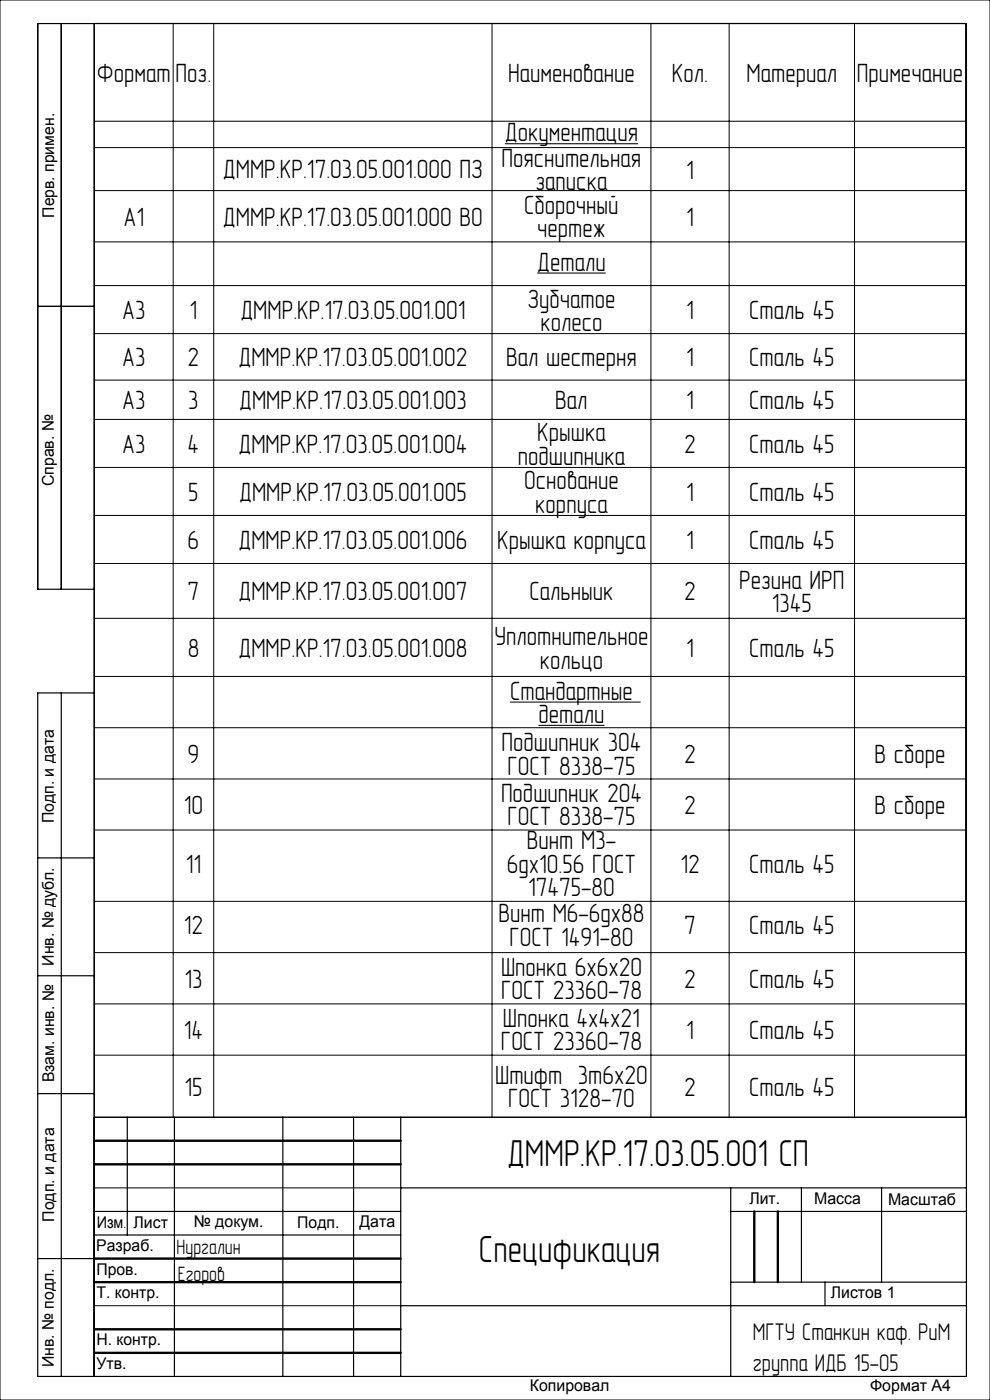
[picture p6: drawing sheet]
<svg xmlns="http://www.w3.org/2000/svg" width="210mm" height="297mm" viewBox="0 0 210 297" stroke-linecap="round" stroke-linejoin="round" font-family="sans-serif">
<defs><g id="words">
<text font-size="7.1" x="101.6" y="267.8">Спецификация</text>
<text font-size="7" x="107.6" y="247.4">ДММР.КР.17.03.05.001 СП</text>
<g font-size="4.9">
<text x="20.6" y="17.4">Формат</text>
<text x="37.3" y="17.3">Поз.</text>
<text x="107.8" y="17.4">Наименование</text>
<text x="142.5" y="17.4">Кол.</text>
<text x="158.4" y="17.4">Материал</text>
<text x="181.8" y="17.4">Примечание</text>
<text x="107.1" y="30">Документация</text>
<text x="106.4" y="35.4">Пояснительная</text>
<text x="47.3" y="37.8">ДММР.КР.17.03.05.001.000 ПЗ</text>
<text x="113.6" y="40.3">записка</text>
<text x="145.5" y="37.9">1</text>
<text x="26.2" y="47.9">А1</text>
<text x="47.3" y="47.9">ДММР.КР.17.03.05.001.000 ВО</text>
<text x="111.2" y="45.4">Сборочный</text>
<text x="145.5" y="47.9">1</text>
<text x="113.9" y="50.3">чертеж</text>
<text x="113.9" y="57.4">Детали</text>
<text x="111.9" y="65.2">Зубчатое</text>
<text x="25.9" y="67.7">А3</text>
<text x="40.2" y="67.7">1</text>
<text x="51" y="67.7">ДММР.КР.17.03.05.001.001</text>
<text x="114.6" y="70.2">колесо</text>
<text x="145.6" y="67.7">1</text>
<text x="158.9" y="67.7">Сталь 45</text>
<text x="25.9" y="77.7">А3</text>
<text x="39.8" y="77.7">2</text>
<text x="50.6" y="77.7">ДММР.КР.17.03.05.001.002</text>
<text x="107.4" y="77.7">Вал шестерня</text>
<text x="145.6" y="77.7">1</text>
<text x="158.9" y="77.7">Сталь 45</text>
<text x="25.9" y="86.8">А3</text>
<text x="39.9" y="86.8">3</text>
<text x="50.7" y="86.8">ДММР.КР.17.03.05.001.003</text>
<text x="117.8" y="86.8">Вал</text>
<text x="145.6" y="86.8">1</text>
<text x="158.9" y="86.8">Сталь 45</text>
<text x="114" y="93.6">Крышка</text>
<text x="25.9" y="96.1">А3</text>
<text x="39.8" y="96.1">4</text>
<text x="50.6" y="96">ДММР.КР.17.03.05.001.004</text>
<text x="109.8" y="98.6">подшипника</text>
<text x="145.1" y="96.1">2</text>
<text x="158.9" y="96.1">Сталь 45</text>
<text x="39.9" y="106.3">5</text>
<text x="50.7" y="106.2">ДММР.КР.17.03.05.001.005</text>
<text x="111.2" y="103.8">Основание</text>
<text x="145.6" y="106.3">1</text>
<text x="158.9" y="106.3">Сталь 45</text>
<text x="113.5" y="108.8">корпуса</text>
<text x="39.8" y="116.5">6</text>
<text x="50.6" y="116.4">ДММР.КР.17.03.05.001.006</text>
<text x="105.5" y="116.5">Крышка корпуса</text>
<text x="145.6" y="116.5">1</text>
<text x="158.9" y="116.5">Сталь 45</text>
<text x="156.8" y="124.9">Резина ИРП</text>
<text x="39.8" y="127.4">7</text>
<text x="50.6" y="127.3">ДММР.КР.17.03.05.001.007</text>
<text x="112.3" y="127.4">Сальныик</text>
<text x="145.1" y="127.4">2</text>
<text x="163.7" y="129.9">1345</text>
<text x="104.9" y="136.9">Уплотнительное</text>
<text x="39.8" y="139.4">8</text>
<text x="50.6" y="139.3">ДММР.КР.17.03.05.001.008</text>
<text x="114.5" y="141.8">кольцо</text>
<text x="145.6" y="139.4">1</text>
<text x="158.9" y="139.4">Сталь 45</text>
<text x="108.2" y="148.4">Стандартные</text>
<text x="114.2" y="153.4">детали</text>
<text x="39.8" y="161.8">9</text>
<text x="106.4" y="159.4">Подшипник 304</text>
<text x="145.1" y="161.8">2</text>
<text x="185.5" y="161.8">В сборе</text>
<text x="107.6" y="164.3">ГОСТ 8338-75</text>
<text x="39" y="172.7">10</text>
<text x="106.3" y="170.2">Подшипник 204</text>
<text x="145.1" y="172.7">2</text>
<text x="185.5" y="172.7">В сборе</text>
<text x="107.6" y="175.1">ГОСТ 8338-75</text>
<text x="39.4" y="185.1">11</text>
<text x="107.5" y="185.1">6gx10.56 ГОСТ</text>
<text x="111.8" y="180.2">Винт М3-</text>
<text x="144.3" y="185.1">12</text>
<text x="158.9" y="185.1">Сталь 45</text>
<text x="112" y="190.1">17475-80</text>
<text x="105.7" y="195.7">Винт М6-6gx88</text>
<text x="39" y="198.1">12</text>
<text x="108.1" y="200.6">ГОСТ 1491-80</text>
<text x="145.1" y="198.1">7</text>
<text x="158.9" y="198.1">Сталь 45</text>
<text x="39.1" y="209.6">13</text>
<text x="106.3" y="207.1">Шпонка 6x6x20</text>
<text x="145.1" y="209.6">2</text>
<text x="158.9" y="209.6">Сталь 45</text>
<text x="106.3" y="212">ГОСТ 23360-78</text>
<text x="39" y="220.4">14</text>
<text x="106.7" y="217.9">Шпонка 4x4x21</text>
<text x="145.6" y="220.4">1</text>
<text x="158.9" y="220.4">Сталь 45</text>
<text x="106.3" y="222.9">ГОСТ 23360-78</text>
<text x="39.1" y="232.5">15</text>
<text x="105" y="230">Штифт 3m6x20</text>
<text x="145.1" y="232.5">2</text>
<text x="158.9" y="232.5">Сталь 45</text>
<text x="107.8" y="234.9">ГОСТ 3128-70</text>
</g>
<g font-size="4.5">
<text x="159.7" y="284.3">МГТУ Станкин каф. РиМ</text>
<text x="159.7" y="290.8">группа ИДБ 15-05</text>
</g>
<g font-size="3.9">
<text x="37.5" y="265.9">Нургалин</text>
<text x="37.7" y="271.7">Егоров</text>
</g>
<g font-size="3.4">
<text x="11.5" y="46.2" transform="rotate(-90 11.5 46.2)">Перв. примен.</text>
<text x="11.4" y="103.2" transform="rotate(-90 11.4 103.2)">Справ. №</text>
<text x="11.4" y="174.7" transform="rotate(-90 11.4 174.7)">Подп. и дата</text>
<text x="11.5" y="204.9" transform="rotate(-90 11.5 204.9)">Инв. № дубл.</text>
<text x="11.5" y="229.6" transform="rotate(-90 11.5 229.6)">Взам. инв. №</text>
<text x="159" y="255.5">Лит.</text>
<text x="172.7" y="255.5">Масса</text>
<text x="188.4" y="255.6">Масштаб</text>
<text x="11.5" y="259.2" transform="rotate(-90 11.5 259.2)">Подп. и дата</text>
<text x="20.5" y="260.4">Изм</text>
<text x="28.3" y="260.4">Лист</text>
<text x="41.1" y="260.4">№ докум.</text>
<text x="63.1" y="260.4">Подп.</text>
<text x="76.2" y="260.4">Дата</text>
<text x="20.4" y="265.4">Разраб.</text>
<text x="20.5" y="275.4">Т. контр.</text>
<text x="20.5" y="270.4">Пров.</text>
<text x="176.2" y="275.4">Листов 1</text>
<text x="20.5" y="285.4">Н. контр.</text>
<text x="11.4" y="290" transform="rotate(-90 11.4 290)">Инв. № подл.</text>
<text x="20.5" y="290.4">Утв.</text>
<text x="112.4" y="295">Копировал</text>
<text x="184.6" y="295">Формат А4</text>
</g>
<text font-size="2.1" x="26.2" y="260.4">.</text>
</g></defs>
<path d="M107.1 30.5h28.3M114 57.9h14.5M108.2 148.9h27.7M114.2 153.9h14" fill="none" stroke="#000" stroke-width=".22"/>
<g fill="none" stroke="#000" stroke-width=".21">
<path d="M0 0h210v297h-210zM20 5h184.8v232h-184.8zM36.7 5v232M45.3 5v232M104.4 5v232M138.1 5v232M154.7 5v232M181.3 5v232M20 25.7h184.8M20 31.3h184.8M20 40.4h184.8M20 51.3h184.8"/>
<path d="M20 60.6h184.8M20 70.8h184.8M20 80.6h184.8M20 89h184.8M20 99.2h184.8M20 109.3h184.8M20 119.5h184.8M20 131.2h184.8M20 143.5h184.8M20 154.4h184.8M20 165.3h184.8M20 176.1h184.8"/>
<path d="M20 191.2h184.8M20 202.1h184.8M20 213h184.8M20 223.8h184.8M20 252h65M20 277h65"/>
</g>
<g fill="none" stroke="#000" stroke-width=".25">
<path d="M13 5v120M20 5v287M8 65h12M20 125h-12v-120h197v287h-197v-145h12M13 147v145M8 182h12M8 207h12M8 232h12M20 237h185M27 237v25M37 237v55M60 237v55"/>
<path d="M75 237v55M85 237v55M20 257h65M85 252h120M155 252v40M155 257h50M170 252v20M187 252v20M8 267h12M20 262h65M85 277h120M155 272h50"/>
<path d="M175 272v5"/>
</g>
<path d="M20 242h65M20 247h65M160 257v15M165 257v15M20 267h65M20 272h65M20 282h65M20 287h65" fill="none" stroke="#000" stroke-width=".5"/>
<use href="#words"/>
</svg>
